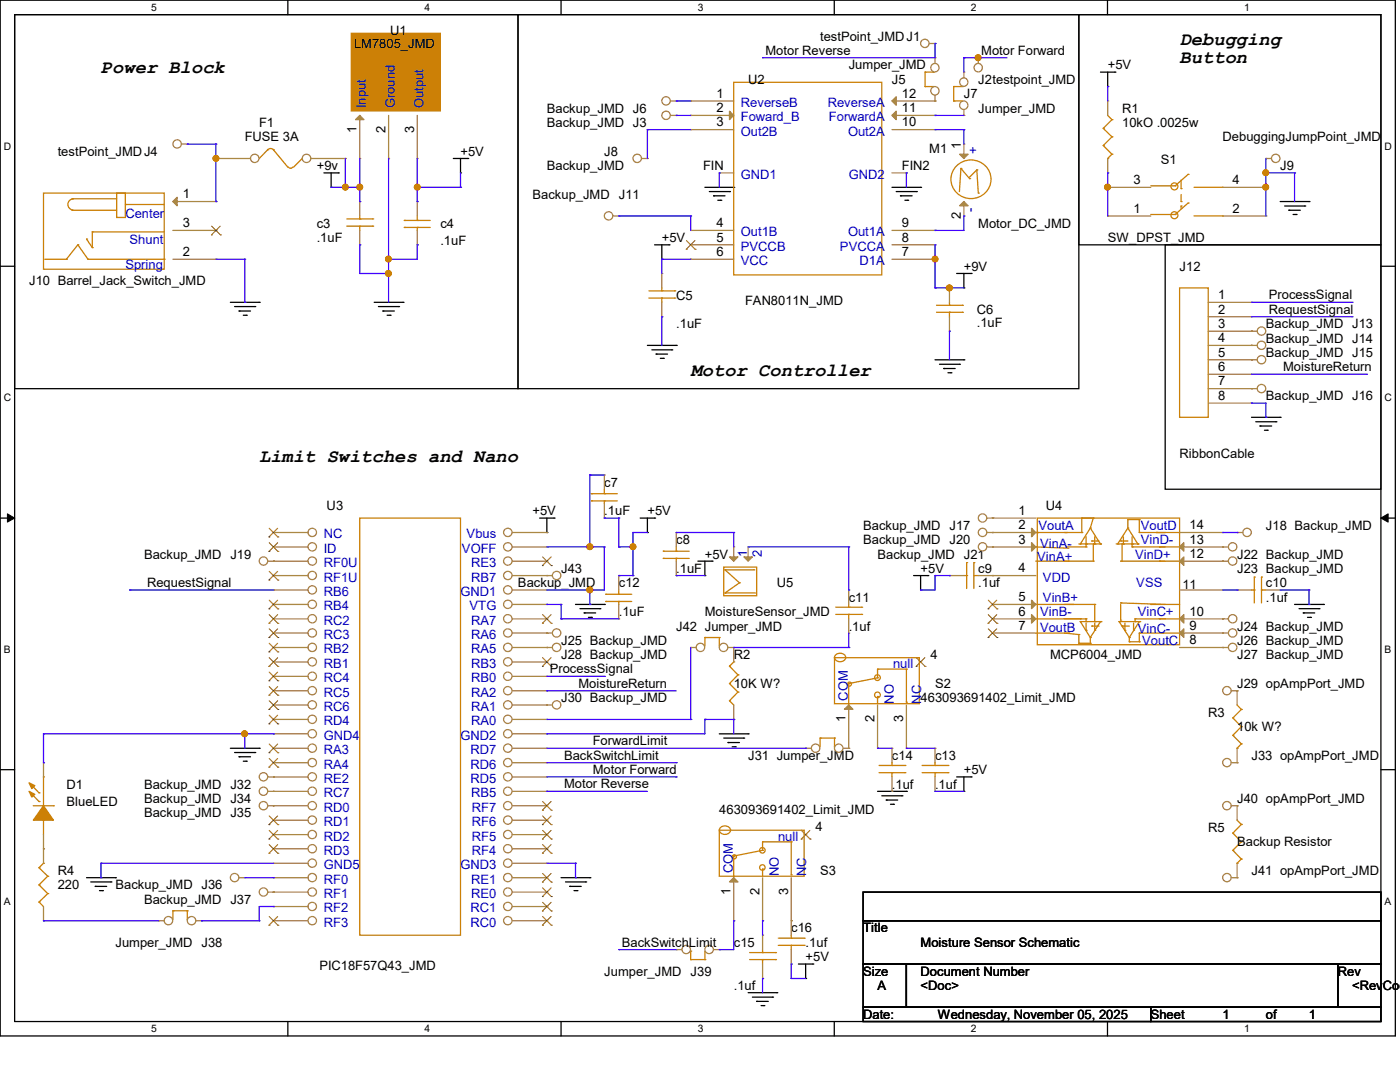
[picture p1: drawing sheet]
<svg xmlns="http://www.w3.org/2000/svg" width="279mm" height="216mm" viewBox="0 0 279 216" stroke-linecap="round" stroke-linejoin="round" font-family="sans-serif">
<defs><g id="words">
<g font-size="3.7">
<text x="235.4" y="8.9">Debugging</text>
<text x="20.2" y="14.6">Power Block</text>
<text x="235.4" y="12.7">Button</text>
<text x="137.8" y="74.9">Motor Controller</text>
<text x="51.7" y="92.2">Limit Switches and Nano</text>
</g>
<g font-size="2.6">
<text x="70.7" y="9.6">LM7805_JMD</text>
<text x="77.8" y="7">U1</text>
<text x="152.8" y="10.9">Motor Reverse</text>
<text x="163.7" y="8.1">testPoint_JMDJ1</text>
<text x="195.8" y="10.9">Motor Forward</text>
<text x="149.3" y="16.7">U2</text>
<text x="169.4" y="13.8">Jumper_JMD</text>
<text x="178" y="16.7">J5</text>
<text x="195.2" y="16.7">J2testpoint_JMD</text>
<text x="221.1" y="13.8">+5V</text>
<text x="109.1" y="22.5">Backup_JMD J6</text>
<text x="143" y="19.5">1</text>
<text x="143" y="22.4">2</text>
<text x="180" y="22.4">11</text>
<text x="180" y="19.5">12</text>
<text x="192.4" y="19.6">J7</text>
<text x="195.2" y="22.5">Jumper_JMD</text>
<text x="223.9" y="22.5">R1</text>
<text x="48.9" y="28.2">FUSE 3A</text>
<text x="51.7" y="25.4">F1</text>
<text x="71.2" y="26.5" transform="rotate(-90 71.2 26.5)">1</text>
<text x="76.9" y="26.5" transform="rotate(-90 76.9 26.5)">2</text>
<text x="82.6" y="26.5" transform="rotate(-90 82.6 26.5)">3</text>
<text x="109.1" y="25.4">Backup_JMD J3</text>
<text x="143" y="25.2">3</text>
<text x="180" y="25.2">10</text>
<text x="191.7" y="29.6" transform="rotate(-90 191.7 29.6)">1</text>
<text x="223.9" y="25.4">10kO .0025w</text>
<text x="244" y="28.2">DebuggingJumpPoint_JMD</text>
<text x="11.5" y="31.1">testPoint_JMDJ4</text>
<text x="63.2" y="34">+9v</text>
<text x="91.9" y="31.1">+5V</text>
<text x="109.1" y="34">Backup_JMD</text>
<text x="120.6" y="31.1">J8</text>
<text x="140.3" y="33.9">FIN</text>
<text x="180" y="33.9">FIN2</text>
<text x="185.5" y="30.5">M1</text>
<text x="231.7" y="32.8">S1</text>
<text x="255.5" y="34">J9</text>
<text x="36.5" y="39.6">1</text>
<text x="106.3" y="39.7">Backup_JMD J11</text>
<text x="226.2" y="36.7">3</text>
<text x="246" y="36.7">4</text>
<text x="36.5" y="45.3">3</text>
<text x="63.2" y="45.4">c3</text>
<text x="87.9" y="45.4">c4</text>
<text x="143" y="45.3">4</text>
<text x="180" y="45.3">9</text>
<text x="191.7" y="43.6" transform="rotate(-90 191.7 43.6)">2</text>
<text x="195.2" y="45.4">Motor_DC_JMD</text>
<text x="226.2" y="42.5">1</text>
<text x="246" y="42.5">2</text>
<text x="36.5" y="51.1">2</text>
<text x="63.2" y="48.3">.1uF</text>
<text x="87.9" y="48.9">.1uF</text>
<text x="132.1" y="48.3">+5V</text>
<text x="143" y="48.2">5</text>
<text x="143" y="51.1">6</text>
<text x="180" y="51.1">7</text>
<text x="180" y="48.2">8</text>
<text x="221.1" y="48.3">SW_DPST_JMD</text>
<text x="5.8" y="56.9">J10 Barrel_Jack_Switch_JMD</text>
<text x="135" y="59.8">C5</text>
<text x="192.4" y="54.1">+9V</text>
<text x="235.4" y="54.1">J12</text>
<text x="243.1" y="59.7">1</text>
<text x="253.2" y="59.7">ProcessSignal</text>
<text x="135" y="65.5">.1uF</text>
<text x="148.7" y="60.9">FAN8011N_JMD</text>
<text x="194.9" y="62.7">C6</text>
<text x="194.9" y="65.2">.1uF</text>
<text x="243.1" y="62.6">2</text>
<text x="243.1" y="65.4">3</text>
<text x="252.6" y="65.5">Backup_JMD J13</text>
<text x="253.2" y="62.6">RequestSignal</text>
<text x="243.1" y="68.3">4</text>
<text x="243.1" y="71.2">5</text>
<text x="252.6" y="71.2">Backup_JMD J15</text>
<text x="252.6" y="68.4">Backup_JMD J14</text>
<text x="243.1" y="74">6</text>
<text x="243.1" y="76.9">7</text>
<text x="256.1" y="74.1">MoistureReturn</text>
<text x="243.1" y="79.8">8</text>
<text x="252.6" y="79.9">Backup_JMD J16</text>
<text x="235.4" y="91.4">RibbonCable</text>
<text x="65.2" y="101.7">U3</text>
<text x="120.6" y="97.1">c7</text>
<text x="208.7" y="101.7">U4</text>
<text x="106.3" y="102.8">+5V</text>
<text x="120.6" y="102.8">.1uF</text>
<text x="129.2" y="102.8">+5V</text>
<text x="172.3" y="105.7">Backup_JMD J17</text>
<text x="203.3" y="102.7">1</text>
<text x="203.3" y="105.6">2</text>
<text x="237.4" y="105.6">14</text>
<text x="252.6" y="105.7">J18 Backup_JMD</text>
<text x="28.7" y="111.5">Backup_JMD J19</text>
<text x="135" y="108.6">c8</text>
<text x="140.7" y="111.5">+5V</text>
<text x="172.3" y="108.6">Backup_JMD J20</text>
<text x="175.1" y="111.5">Backup_JMD J21</text>
<text x="203.3" y="108.5">3</text>
<text x="237.4" y="111.3">12</text>
<text x="237.4" y="108.5">13</text>
<text x="246.9" y="111.5">J22 Backup_JMD</text>
<text x="29.3" y="117.1">RequestSignal</text>
<text x="103.4" y="117.2">Backup_JMD</text>
<text x="112" y="114.3">J43</text>
<text x="123.5" y="117.2">c12</text>
<text x="135" y="114.3">.1uF</text>
<text x="155" y="117.2">U5</text>
<text x="183.7" y="114.3">+5V</text>
<text x="195.2" y="114.3">c9</text>
<text x="195.2" y="117.2">.1uf</text>
<text x="203.3" y="114.2">4</text>
<text x="203.3" y="120">5</text>
<text x="236" y="117.5">11</text>
<text x="246.9" y="114.3">J23 Backup_JMD</text>
<text x="252.6" y="117.2">c10</text>
<text x="123.5" y="122.9">.1uF</text>
<text x="135" y="125.8">J42 Jumper_JMD</text>
<text x="140.7" y="122.9">MoistureSensor_JMD</text>
<text x="169.4" y="120.1">c11</text>
<text x="169.4" y="125.8">.1uf</text>
<text x="203.3" y="122.9">6</text>
<text x="203.3" y="125.7">7</text>
<text x="237.4" y="125.7">9</text>
<text x="237.4" y="122.9">10</text>
<text x="246.9" y="125.8">J24 Backup_JMD</text>
<text x="252.6" y="120.1">.1uf</text>
<text x="112" y="131.5">J28 Backup_JMD</text>
<text x="112" y="128.7">J25 Backup_JMD</text>
<text x="146.4" y="131.5">R2</text>
<text x="185.7" y="131.4">4</text>
<text x="209.6" y="131.5">MCP6004_JMD</text>
<text x="237.4" y="128.6">8</text>
<text x="246.9" y="128.7">J26 Backup_JMD</text>
<text x="246.9" y="131.5">J27 Backup_JMD</text>
<text x="109.7" y="134.4">ProcessSignal</text>
<text x="115.4" y="137.2">MoistureReturn</text>
<text x="146.4" y="137.3">10K W?</text>
<text x="186.6" y="137.3">S2</text>
<text x="246.9" y="137.3">J29 opAmpPort_JMD</text>
<text x="112" y="140.2">J30 Backup_JMD</text>
<text x="183.7" y="140.2">463093691402_Limit_JMD</text>
<text x="241.1" y="143">R3</text>
<text x="118.3" y="148.7">ForwardLimit</text>
<text x="168.7" y="144.1" transform="rotate(-90 168.7 144.1)">1</text>
<text x="174.5" y="144.1" transform="rotate(-90 174.5 144.1)">2</text>
<text x="180.3" y="144.1" transform="rotate(-90 180.3 144.1)">3</text>
<text x="246.9" y="145.9">10k W?</text>
<text x="112.6" y="151.6">BackSwitchLimit</text>
<text x="118.3" y="154.4">Motor Forward</text>
<text x="149.3" y="151.6">J31 Jumper_JMD</text>
<text x="178" y="151.6">c14</text>
<text x="186.6" y="151.6">c13</text>
<text x="192.4" y="154.5">+5V</text>
<text x="249.8" y="151.6">J33 opAmpPort_JMD</text>
<text x="13.3" y="157.4">D1</text>
<text x="13.3" y="160.8">BlueLED</text>
<text x="28.7" y="157.4">Backup_JMD J32</text>
<text x="28.7" y="160.2">Backup_JMD J34</text>
<text x="112.6" y="157.3">Motor Reverse</text>
<text x="178" y="157.4">.1uf</text>
<text x="186.6" y="157.4">.1uf</text>
<text x="246.9" y="160.2">J40 opAmpPort_JMD</text>
<text x="28.7" y="163.1">Backup_JMD J35</text>
<text x="143.6" y="162.5">463093691402_Limit_JMD</text>
<text x="162.8" y="165.9">4</text>
<text x="241.1" y="166">R5</text>
<text x="246.9" y="168.9">Backup Resistor</text>
<text x="11.5" y="174.6">R4</text>
<text x="11.5" y="177.5">220</text>
<text x="23" y="177.5">Backup_JMD J36</text>
<text x="145.8" y="178.6" transform="rotate(-90 145.8 178.6)">1</text>
<text x="151.6" y="178.6" transform="rotate(-90 151.6 178.6)">2</text>
<text x="157.3" y="178.6" transform="rotate(-90 157.3 178.6)">3</text>
<text x="163.7" y="174.6">S3</text>
<text x="249.8" y="174.6">J41 opAmpPort_JMD</text>
<text x="28.7" y="180.3">Backup_JMD J37</text>
<text x="23" y="188.9">Jumper_JMD J38</text>
<text x="124.1" y="188.9">BackSwitchLimit</text>
<text x="146.4" y="188.9">c15</text>
<text x="157.9" y="186.1">c16</text>
<text x="160.8" y="191.8">+5V</text>
<text x="160.8" y="188.9">.1uf</text>
<text x="172.3" y="186.1">Title</text>
<text x="183.7" y="188.9">Moisture Sensor Schematic</text>
<text x="63.8" y="193.5">PIC18F57Q43_JMD</text>
<text x="120.6" y="194.7">Jumper_JMD</text>
<text x="137.8" y="194.7">J39</text>
<text x="146.4" y="197.6">.1uf</text>
<text x="172.3" y="194.7">Size</text>
<text x="175.1" y="197.6">A</text>
<text x="183.7" y="194.7">Document Number</text>
<text x="183.7" y="197.6">&lt;Doc&gt;</text>
<text x="267" y="194.7">Rev</text>
<text x="269.8" y="197.6">&lt;RevCod</text>
<text x="172.3" y="203.3">Date:</text>
<text x="187.2" y="203.3">Wednesday, November 05, 2025</text>
<text x="229.7" y="203.3">Sheet</text>
<text x="244" y="203.3">1</text>
<text x="252.6" y="203.3">of</text>
<text x="261.2" y="203.3">1</text>
</g>
<g font-size="2.6" fill="#00c">
<text x="73" y="21.6" transform="rotate(-90 73 21.6)">Input</text>
<text x="78.8" y="21.6" transform="rotate(-90 78.8 21.6)">Ground</text>
<text x="84.5" y="21.6" transform="rotate(-90 84.5 21.6)">Output</text>
<text x="147.9" y="21.3">ReverseB</text>
<text x="165.2" y="21.3">ReverseA</text>
<text x="147.9" y="24.2">Foward_B</text>
<text x="147.9" y="27.1">Out2B</text>
<text x="165.4" y="24.2">ForwardA</text>
<text x="169.2" y="27.1">Out2A</text>
<text x="147.9" y="35.7">GND1</text>
<text x="169.4" y="35.7">GND2</text>
<text x="195.1" y="30.8" transform="rotate(-90 195.1 30.8)">+</text>
<text x="25" y="43.4">Center</text>
<text x="147.9" y="47.2">Out1B</text>
<text x="169.2" y="47.2">Out1A</text>
<text x="194.5" y="42.2" transform="rotate(-90 194.5 42.2)">-</text>
<text x="25" y="53.8">Spring</text>
<text x="25.9" y="48.6">Shunt</text>
<text x="147.9" y="50">PVCCB</text>
<text x="147.9" y="52.9">VCC</text>
<text x="167.6" y="50">PVCCA</text>
<text x="171.5" y="52.9">D1A</text>
<text x="64.6" y="107.4">NC</text>
<text x="93.1" y="107.4">Vbus</text>
<text x="207.3" y="105.7">VoutA</text>
<text x="227.7" y="105.7">VoutD</text>
<text x="64.6" y="110.3">ID</text>
<text x="64.6" y="113.2">RF0U</text>
<text x="92.2" y="110.3">VOFF</text>
<text x="94" y="113.2">RE3</text>
<text x="149.1" y="111.1" transform="rotate(-90 149.1 111.1)">1</text>
<text x="152" y="111.1" transform="rotate(-90 152 111.1)">2</text>
<text x="207" y="112">VinA+</text>
<text x="207.6" y="109.4">VinA-</text>
<text x="226.5" y="111.5">VinD+</text>
<text x="227.7" y="108.6">VinD-</text>
<text x="64.6" y="116">RF1U</text>
<text x="64.6" y="118.9">RB6</text>
<text x="91.9" y="118.9">GND1</text>
<text x="94" y="116">RB7</text>
<text x="208.2" y="116">VDD</text>
<text x="226.8" y="117.2">VSS</text>
<text x="64.6" y="121.8">RB4</text>
<text x="64.6" y="124.7">RC2</text>
<text x="93.7" y="121.8">VTG</text>
<text x="94" y="124.7">RA7</text>
<text x="207.6" y="122.9">VinB-</text>
<text x="208.2" y="120.1">VinB+</text>
<text x="227.1" y="122.9">VinC+</text>
<text x="64.6" y="127.5">RC3</text>
<text x="64.6" y="130.4">RB2</text>
<text x="94" y="127.5">RA6</text>
<text x="94" y="130.4">RA5</text>
<text x="207.6" y="126.1">VoutB</text>
<text x="227.1" y="126.4">VinC-</text>
<text x="228" y="128.7">VoutC</text>
<text x="64.6" y="133.3">RB1</text>
<text x="64.6" y="136.1">RC4</text>
<text x="94" y="133.3">RB3</text>
<text x="94" y="136.1">RB0</text>
<text x="178.2" y="133.3">null</text>
<text x="64.6" y="139">RC5</text>
<text x="64.6" y="141.9">RC6</text>
<text x="94" y="139">RA2</text>
<text x="94" y="141.9">RA1</text>
<text x="169.2" y="139.8" transform="rotate(-90 169.2 139.8)">COM</text>
<text x="178.4" y="140.4" transform="rotate(-90 178.4 140.4)">NO</text>
<text x="183.9" y="140.4" transform="rotate(-90 183.9 140.4)">NC</text>
<text x="64.6" y="144.7">RD4</text>
<text x="64.6" y="147.6">GND4</text>
<text x="91.9" y="147.6">GND2</text>
<text x="94" y="144.7">RA0</text>
<text x="64.6" y="150.5">RA3</text>
<text x="64.6" y="153.4">RA4</text>
<text x="93.9" y="150.5">RD7</text>
<text x="93.9" y="153.4">RD6</text>
<text x="64.6" y="156.2">RE2</text>
<text x="64.6" y="159.1">RC7</text>
<text x="64.6" y="162">RD0</text>
<text x="93.9" y="156.2">RD5</text>
<text x="94" y="159.1">RB5</text>
<text x="94.2" y="162">RF7</text>
<text x="64.6" y="164.8">RD1</text>
<text x="64.6" y="167.7">RD2</text>
<text x="94.2" y="164.8">RF6</text>
<text x="94.2" y="167.7">RF5</text>
<text x="155.3" y="167.7">null</text>
<text x="64.6" y="170.6">RD3</text>
<text x="64.6" y="173.4">GND5</text>
<text x="91.9" y="173.4">GND3</text>
<text x="94.2" y="170.6">RF4</text>
<text x="64.6" y="176.3">RF0</text>
<text x="64.6" y="179.2">RF1</text>
<text x="94" y="176.3">RE1</text>
<text x="94" y="179.2">RE0</text>
<text x="146.3" y="174.3" transform="rotate(-90 146.3 174.3)">COM</text>
<text x="155.4" y="174.8" transform="rotate(-90 155.4 174.8)">NO</text>
<text x="160.9" y="174.8" transform="rotate(-90 160.9 174.8)">NC</text>
<text x="64.6" y="182.1">RF2</text>
<text x="64.6" y="184.9">RF3</text>
<text x="93.9" y="182.1">RC1</text>
<text x="93.9" y="184.9">RC0</text>
</g>
<g font-size="2.1">
<text x="30.2" y="2.2">5</text>
<text x="84.7" y="2.2">4</text>
<text x="139.2" y="2.2">3</text>
<text x="193.8" y="2.2">2</text>
<text x="248.3" y="2.2">1</text>
<text x=".8" y="29.8">D</text>
<text x="276.3" y="29.8">D</text>
<text x=".8" y="80.1">C</text>
<text x="276.3" y="80.1">C</text>
<text x=".8" y="130.3">B</text>
<text x="276.3" y="130.3">B</text>
<text x=".8" y="180.5">A</text>
<text x="276.3" y="180.5">A</text>
<text x="30.2" y="206">5</text>
<text x="84.7" y="206">4</text>
<text x="139.2" y="206">3</text>
<text x="193.8" y="206">2</text>
<text x="248.3" y="206">1</text>
</g>
</g></defs>
<path d="M0 0h278.5v206.7h-278.5zM2.9 2.9h272.7v200.9h-272.7z" fill="none" stroke="#000" stroke-width=".25"/>
<g fill="#fff">
<path d="M30.2 .3h1.1v2.3h-1.1z"/>
<path d="M30.2 204.1h1.1v2.3h-1.1z"/>
</g>
<path d="M57.4 0v2.9M57.4 203.8v2.9" fill="none" stroke="#000" stroke-width=".25"/>
<g fill="#fff">
<path d="M84.7 .3h1.1v2.3h-1.1z"/>
<path d="M84.7 204.1h1.1v2.3h-1.1z"/>
</g>
<path d="M112 0v2.9M112 203.8v2.9" fill="none" stroke="#000" stroke-width=".25"/>
<g fill="#fff">
<path d="M139.2 .3h1.1v2.3h-1.1z"/>
<path d="M139.2 204.1h1.1v2.3h-1.1z"/>
</g>
<path d="M166.5 0v2.9M166.5 203.8v2.9" fill="none" stroke="#000" stroke-width=".25"/>
<g fill="#fff">
<path d="M193.8 .3h1.1v2.3h-1.1z"/>
<path d="M193.8 204.1h1.1v2.3h-1.1z"/>
</g>
<path d="M221 0v2.9M221 203.8v2.9" fill="none" stroke="#000" stroke-width=".25"/>
<g fill="#fff">
<path d="M248.3 .3h1.1v2.3h-1.1z"/>
<path d="M248.3 204.1h1.1v2.3h-1.1z"/>
<path d="M.8 28h1.4v2.3h-1.4z"/>
<path d="M276.3 28h1.4v2.3h-1.4z"/>
<path d="M.8 78.2h1.4v2.3h-1.4z"/>
<path d="M276.3 78.2h1.4v2.3h-1.4z"/>
</g>
<path d="M0 53.1h2.9M275.6 53.1h2.9" fill="none" stroke="#000" stroke-width=".25"/>
<g fill="#fff">
<path d="M.8 128.5h1.3v2.2h-1.3z"/>
<path d="M276.3 128.5h1.3v2.2h-1.3z"/>
</g>
<path d="M0 103.4h2.9M275.6 103.4h2.9" fill="none" stroke="#000" stroke-width=".25"/>
<path d="M1.5 102.5l1.4 .9-1.4 .8zM275.6 103.4l1.4-.9v1.7z" fill="#000" stroke="#000" stroke-width=".2"/>
<g fill="#fff">
<path d="M.8 178.7h1.3v2.2h-1.3z"/>
<path d="M276.3 178.7h1.3v2.2h-1.3z"/>
</g>
<g fill="none" stroke="#000" stroke-width=".25">
<path d="M2.9 2.9h100.5v74.7h-100.5zM103.4 2.9h111.9v74.7h-111.9zM215.3 2.9h60.3v46h-60.3zM219.6 14.4h2.9M221.1 17.3h.1M221.1 14.4v2.9M222.5 14.4h.1M64.6 34.5h2.9M66.1 37.4h.1M66.1 34.5v2.9M67.5 34.5h.1M90.5 31.6h2.8"/>
<path d="M91.9 34.5h.1M91.9 31.6v2.9M93.3 31.6h.1M140.7 37.4h5.7M141.6 38.2h4M142.4 39.1h.1M142.4 39.1h2.3M143.3 40h.5M143.8 40h.1M145.6 38.2h.1M146.4 37.4h.1M178 37.4h5.7"/>
<path d="M178.9 38.2h4M179.7 39.1h.1M179.7 39.1h2.3M180.6 40h.5M181.1 40h.1M182.9 38.2h.1M183.7 37.4h.1M130.6 48.9h2.9M132.1 51.7h.1M132.1 48.9v2.8M133.5 48.9h.1M190.9 54.6h2.9"/>
<path d="M192.4 57.4h.1M192.4 54.6v2.8M193.8 54.6h.1M232.5 48.9h43.1v48.7h-43.1zM255.5 40.2h5.7M256.4 41.1h4M257.2 42h.1M257.2 42h2.3M258.1 42.8h.6M258.7 42.8h.1M260.4 41.1h.1M261.2 40.2h.1"/>
<path d="M46 60.3h5.7M46.8 61.2h4M47.7 62.1h.1M47.7 62.1h2.3M48.6 62.9h.5M49.1 62.9h.1M50.8 61.2h.1M51.7 60.3h.1M74.7 60.3h5.7M75.5 61.2h4M76.4 62.1h.1M76.4 62.1h2.3"/>
<path d="M77.3 62.9h.6M77.9 62.9h.1M79.5 61.2h.1M80.4 60.3h.1M129.2 68.9h5.8M130.1 69.8h4M130.9 70.7h.1M130.9 70.7h2.3M131.8 71.5h.6M132.4 71.5h.1M134.1 69.8h.1M135 68.9h.1"/>
<path d="M186.6 71.8h5.8M187.5 72.7h4M188.3 73.5h.1M188.3 73.5h2.3M189.2 74.4h.6M189.8 74.4h.1M191.5 72.7h.1M192.4 71.8h.1M249.8 83.3h5.7M250.6 84.2h4M251.5 85h.1M251.5 85h2.3"/>
<path d="M252.3 85.9h.6M252.9 85.9h.1M254.6 84.2h.1M255.5 83.3h.1M107.7 103.4h2.9M109.1 106.3h.1M109.1 103.4v2.9M110.6 103.4h.1M127.8 103.4h2.8M129.2 106.3h.1M129.2 103.4v2.9M130.6 103.4h.1"/>
<path d="M139.3 112h2.8M140.7 114.9h.1M140.7 112v2.9M142.1 112h.1M182.3 114.9h2.9M183.7 117.7h.1M183.7 114.9v2.8M185.2 114.9h.1M114.9 120.6h5.7M115.7 121.5h4M116.6 122.3h.1M116.6 122.3h2.3"/>
<path d="M117.4 123.2h.6M118 123.2h.1M119.7 121.5h.1M120.6 120.6h.1M258.4 120.6h5.7M259.2 121.5h4M260.1 122.3h.1M260.1 122.3h2.3M260.9 123.2h.6M261.5 123.2h.1M263.2 121.5h.1M264.1 120.6h.1"/>
<path d="M0 153.6h2.9M46 149.3h5.7M46.8 150.2h4M47.7 151h.1M47.7 151h2.3M48.6 151.9h.5M49.1 151.9h.1M50.8 150.2h.1M51.7 149.3h.1M143.6 146.4h5.7M144.4 147.3h4M145.3 148.2h.1"/>
<path d="M145.3 148.2h2.3M146.1 149h.6M146.7 149h.1M148.4 147.3h.1M149.3 146.4h.1M175.1 157.9h5.8M176 158.8h4M176.9 159.6h.1M176.9 159.6h2.3M180 158.8h.1M180.9 157.9h.1M190.9 155h2.9"/>
<path d="M192.4 157.9h.1M192.4 155v2.9M193.8 155h.1M275.6 153.6h2.9M17.3 175.1h5.7M18.1 176h4M19 176.9h.1M19 176.9h2.3M19.9 177.7h.5M20.4 177.7h.1M22.1 176h.1M23 175.1h.1"/>
<path d="M112 175.1h5.7M112.9 176h4M113.7 176.9h.1M113.7 176.9h2.3M114.6 177.7h.5M115.1 177.7h.1M116.9 176h.1M117.7 175.1h.1M172.3 178h103.3v5.7h-103.3zM177.7 160.5h.6M178.3 160.5h.1M149.3 198.1h5.7"/>
<path d="M150.2 199h4M151 199.8h.1M151 199.8h2.3M154.2 199h.1M155 198.1h.1M159.3 192.4h2.9M160.8 195.2h.1M160.8 192.4v2.8M162.2 192.4h.1M172.3 183.7h103.3v8.7h-103.3zM172.3 192.4h8.6v8.6h-8.6zM180.9 192.4h86.1v8.6h-86.1z"/>
<path d="M267 192.4h8.6v8.6h-8.6zM151.9 200.7h.5M152.4 200.7h.1M172.3 201h57.4v2.8h-57.4zM229.7 201h45.9v2.8h-45.9z"/>
</g>
<circle cx="196.1" cy="103.4" r=".84" fill="#fff" stroke="#a84" stroke-width=".25"/>
<path d="M197 103.4h1.1M198.1 103.4h.1" fill="none" stroke="#a84" stroke-width=".25"/>
<circle cx="244.9" cy="137.8" r=".84" fill="#fff" stroke="#a84" stroke-width=".25"/>
<path d="M245.7 137.8h1.2M246.9 137.8h.1" fill="none" stroke="#a84" stroke-width=".25"/>
<circle cx="52.6" cy="155" r=".84" fill="#fff" stroke="#a84" stroke-width=".25"/>
<path d="M53.5 155h1.1M54.6 155h.1" fill="none" stroke="#a84" stroke-width=".25"/>
<circle cx="46.8" cy="175.1" r=".84" fill="#fff" stroke="#a84" stroke-width=".25"/>
<path d="M47.7 175.1h1.2M48.9 175.1h.1" fill="none" stroke="#a84" stroke-width=".25"/>
<circle cx="132.9" cy="20.1" r=".84" fill="#fff" stroke="#a84" stroke-width=".25"/>
<path d="M133.8 20.2h1.2M135 20.2h.1" fill="none" stroke="#a84" stroke-width=".25"/>
<circle cx="246" cy="109.1" r=".84" fill="#fff" stroke="#a84" stroke-width=".25"/>
<path d="M244 109.1h.1M244 109.1h1.2" fill="none" stroke="#a84" stroke-width=".25"/>
<circle cx="52.6" cy="178" r=".84" fill="#fff" stroke="#a84" stroke-width=".25"/>
<path d="M132.1 54.6h.1M132.1 54.6v2.8M132.1 63.2h.1M132.1 60.3v2.9M53.5 178h1.1M54.6 178h.1" fill="none" stroke="#a84" stroke-width=".25"/>
<path d="M129.5 59.5h5.2M129.5 58h5.2M132.1 58h.1M132.1 59.5h.1M132.1 57.4v.6M132.1 59.5v.8M134.7 59.5h.1M134.7 58h.1" fill="none" stroke="#cc8006" stroke-width=".25"/>
<circle cx="52.6" cy="160.8" r=".84" fill="#fff" stroke="#a84" stroke-width=".25"/>
<path d="M53.5 160.8h1.1M54.6 160.8h.1M152.2 186.6h.1M152.2 195.2h.1M152.2 186.6v2.9M152.2 192.4v2.8" fill="none" stroke="#a84" stroke-width=".25"/>
<path d="M149.6 191.5h5.2M149.6 190.1h5.2M152.2 190.1h.1M152.2 191.5h.1M152.2 189.5v.6M152.2 191.5v.9M154.8 191.5h.1M154.8 190.1h.1" fill="none" stroke="#cc8006" stroke-width=".25"/>
<circle cx="196.1" cy="106.2" r=".84" fill="#fff" stroke="#a84" stroke-width=".25"/>
<g fill="none" stroke="#a84" stroke-width=".25">
<path d="M137.8 20.2h.1M137.8 23h.1M137.8 25.9h.1M137.8 20.2h8.6M137.8 23h8.6M137.8 25.9h8.6M143.6 34.5h.1M143.6 34.5h2.8M178 20.2h8.6M178 23h8.6M178 25.9h8.6M178 34.5h2.9"/>
<path d="M180.9 34.5h.1M186.6 25.9h.1M186.6 23h.1M186.6 20.2h.1M137.8 46h.1M137.8 48.9h.1M137.8 51.7h.1M137.8 46h8.6M137.8 48.9h8.6M137.8 51.7h8.6M178 46h8.6M178 48.9h8.6"/>
<path d="M178 51.7h8.6M186.6 51.7h.1M186.6 48.9h.1M186.6 46h.1M189.5 57.4h.1M189.5 57.4v2.9M189.5 66.1h.1M189.5 63.2v2.9M197 106.3h1.1M198.1 106.3h.1M157.9 183.7h.1M157.9 192.4h.1"/>
<path d="M157.9 183.7v2.9M157.9 189.5v2.9"/>
</g>
<g fill="none" stroke="#cc8006" stroke-width=".25">
<path d="M146.4 16.4h29.6v38.5h-29.6zM186.9 62.3h5.2M186.9 60.9h5.2M189.5 60.9h.1M189.5 62.3h.1M189.5 60.3v.6M189.5 62.3v.9M192.1 62.3h.1M192.1 60.9h.1M155.3 188.6h5.2M155.3 187.2h5.2M157.9 187.2h.1"/>
<path d="M157.9 188.6h.1M157.9 186.6v.6M157.9 188.6v.9M160.5 188.6h.1M160.5 187.2h.1"/>
</g>
<g fill="#a84" stroke="#a84" stroke-width=".25">
<path d="M145.6 22.2l.8 .8-.8 .9z"/>
<path d="M178 23l.9-.8v1.7z"/>
<path d="M178 20.2l.9-.9v1.7z"/>
</g>
<path d="M136.9 49.7h.1M137 48l1.7 1.7M138.7 48l-1.8 1.7M138.7 49.7h.1" fill="none" stroke="#804000" stroke-width=".2"/>
<circle cx="251.8" cy="71.8" r=".84" fill="#fff" stroke="#a84" stroke-width=".25"/>
<g fill="none" stroke="#a84" stroke-width=".25">
<path d="M241.1 71.8h9.8M241.1 60.3h8.7M241.1 63.2h8.7M241.1 66.1h8.7M241.1 68.9h8.7M241.1 74.7h8.7M241.1 77.6h8.7M249.8 71.8h.1M249.8 60.3h.1M249.8 63.2h.1M249.8 66.1h.1M249.8 68.9h.1"/>
<path d="M249.8 74.7h.1M249.8 77.6h.1M241.1 80.4h8.7M249.8 80.4h.1"/>
</g>
<path d="M235.4 57.4h5.7v25.9h-5.7z" fill="none" stroke="#cc8006" stroke-width=".25"/>
<circle cx="111.1" cy="114.8" r=".84" fill="#fff" stroke="#a84" stroke-width=".25"/>
<g fill="none" stroke="#a84" stroke-width=".25">
<path d="M109.1 114.9h.1M109.1 114.9h1.1M198.1 103.4h.1M198.1 106.3h.1M198.1 109.1h.1M198.1 114.9h.1M198.1 114.9h8.6M198.1 103.4h8.6M198.1 106.3h8.6M198.1 109.1h8.6M235.4 106.3h8.6M235.4 109.1h8.6"/>
<path d="M235.4 117.7h8.6M235.4 112h8.6M244 117.7h.1M244 112h.1M244 109.1h.1M244 106.3h.1M198.1 120.6h.1M198.1 123.5h.1M198.1 126.3h.1M198.1 120.6h8.6M198.1 123.5h8.6M198.1 126.3h8.6"/>
<path d="M235.4 123.5h8.6M235.4 126.3h8.6M235.4 129.2h8.6M244 129.2h.1M244 126.3h.1M244 123.5h.1"/>
</g>
<g fill="none" stroke="#cc8006" stroke-width=".25">
<path d="M71.8 103.4h20.1v83.2h-20.1zM206.7 109.1h.1M206.7 112h11.5M206.7 106.3h9.2M206.7 109.1l6.6 .3M207 103.4h28.4v25.3h-28.4zM207 106.3h.1M212.7 109.1h4M213.3 112h.1M215.3 108.5h4.3M215.6 108.5h.1M215.9 106.3h.1"/>
<path d="M215.9 103.4h.1M215.9 103.4v2.9M215.9 103.4h2.3M216.7 108.5h.1M216.7 109.1h.1M216.7 107.1v2M217.6 105.4h.1M217.6 105.4l-2 3.1M217.6 105.4l2 3.1M217.9 107.9h.1M217.9 107.9h1.4M218.2 112h.1"/>
<path d="M218.2 108.5h.1M218.2 103.4h.1M218.2 108.5v3.5M218.2 103.4l-.6 2M218.5 108.5h.1M218.5 107.1v1.4M219.6 108.5h.1M222.8 108.5h4.3M223.1 108.5h.1M223.6 107.9h.1M223.6 112h.1M223.6 107.9h1.5"/>
<path d="M223.6 112h11.8M223.9 108.5h.1M223.9 108.5v3.5M224.2 108.5h.1M224.2 107.1v1.4M225.1 103.7h.1M225.1 105.4h.1M225.1 105.4l-2 3.1M225.1 105.4l2 3.1M225.1 103.7h2.3M225.1 103.7v1.7M225.9 108.5h.1"/>
<path d="M225.9 109.1h.1M225.9 107.1v2M225.9 109.1h9.5M227.1 108.5h.1M227.4 106.3h.1M227.4 103.7h.1M227.4 103.7v2.6M227.4 106.3h8M230.8 106.3h.1M231.4 112h.1M231.4 109.1h.1M206.7 123.5h10"/>
<path d="M206.7 120.6h11.8M206.7 126.3h6.6M212.4 126.3l2.9 .3M213.3 126.3h.1M214.2 120.6h.1M215.3 126.6h.1M215.3 128.4h.1M215.3 126.6v1.8M215.3 128.4h2.3M215.6 124h.1M215.6 123.5h.1M215.6 124l2 3.2"/>
<path d="M215.6 124h4.3M216.7 125.8h.1M216.7 123.5h.1M216.7 124h.1M216.7 123.5v.5M216.7 124.3v1.5M217.6 128.4h.1M217.6 127.2h.1M217.6 127.2v1.2M217.9 124.9h.1M217.9 124.9h1.4M218.5 125.8h.1"/>
<path d="M218.5 120.6h.1M218.5 124h.1M218.5 120.6v3.4M218.5 124.3v1.5M219.6 124h.1M219.6 124l-2 3.2M223.4 124h.1M223.4 124h4.3M223.4 124l2 3.2M223.6 120.3h.1M223.6 123.7h.1M223.6 120.3l8.9 .3"/>
<path d="M223.6 120.6v3.1M223.9 124.9h.1M223.9 124.9h1.5M224.5 125.8h.1M224.5 124.3v1.5M225.4 128.1h.1M225.4 127.2h.1M225.4 128.1h2M225.4 127.2v.9M226.2 125.8h.1M226.2 124.3v1.5M226.5 123.5h.1"/>
<path d="M226.5 124h.1M226.5 123.5h8.9M226.5 123.5v.5M227.4 124h.1M227.4 126.3h.1M227.4 128.1h.1M227.4 124l-2 3.2M227.4 126.3h8M227.4 126.3v1.8M229.7 120.6h.1M229.7 120.6h5.7M231.4 123.5h.1"/>
<path d="M231.9 126.3h.1"/>
</g>
<g fill="#a84" stroke="#a84" stroke-width=".25">
<path d="M205.9 105.4l.8 .9-.8 .8z"/>
<path d="M205.9 108.3l.8 .8-.8 .9z"/>
<path d="M205.9 119.8l.8 .8-.8 .9z"/>
<path d="M205.9 122.6l.8 .9-.8 .8z"/>
<path d="M236.3 125.5v1.7l-.9-.9z"/>
<path d="M235.4 123.5l.9-.9v1.7z"/>
<path d="M235.4 112l.9-.9v1.7z"/>
<path d="M235.4 109.1l.9-.8v1.7z"/>
</g>
<path d="M197.2 119.8l1.8 1.7M198.9 119.8l-1.7 1.7M197.2 121.5h.1M197.2 124.4h.1M197.2 127.2h.1M197.2 122.6l1.8 1.8M197.2 125.5l1.8 1.7M198.9 122.6l-1.7 1.8M198.9 125.5l-1.7 1.7M199 121.5h.1M199 124.4h.1M199 127.2h.1" fill="none" stroke="#804000" stroke-width=".2"/>
<circle cx="101.4" cy="106.2" r=".84" fill="#fff" stroke="#a84" stroke-width=".25"/>
<path d="M102.2 106.3h6.9M109.1 106.3h.1" fill="none" stroke="#a84" stroke-width=".25"/>
<circle cx="101.4" cy="109.1" r=".84" fill="#fff" stroke="#a84" stroke-width=".25"/>
<path d="M102.2 109.1h6.9M109.1 109.1h.1" fill="none" stroke="#a84" stroke-width=".25"/>
<circle cx="101.4" cy="112" r=".84" fill="#fff" stroke="#a84" stroke-width=".25"/>
<path d="M102.2 112h6.9M109.1 112h.1" fill="none" stroke="#a84" stroke-width=".25"/>
<path d="M108.2 112.9h.1M108.3 111.1l1.7 1.8M110 111.1l-1.8 1.8M110 112.9h.1" fill="none" stroke="#804000" stroke-width=".2"/>
<circle cx="101.4" cy="114.8" r=".84" fill="#fff" stroke="#a84" stroke-width=".25"/>
<path d="M102.2 114.9h6.9M109.1 114.9h.1" fill="none" stroke="#a84" stroke-width=".25"/>
<circle cx="101.4" cy="117.7" r=".84" fill="#fff" stroke="#a84" stroke-width=".25"/>
<path d="M102.2 117.7h6.9M109.1 117.7h.1" fill="none" stroke="#a84" stroke-width=".25"/>
<circle cx="101.4" cy="120.6" r=".84" fill="#fff" stroke="#a84" stroke-width=".25"/>
<path d="M102.2 120.6h6.9M109.1 120.6h.1" fill="none" stroke="#a84" stroke-width=".25"/>
<circle cx="101.4" cy="123.5" r=".84" fill="#fff" stroke="#a84" stroke-width=".25"/>
<path d="M102.2 123.5h6.9M109.1 123.5h.1" fill="none" stroke="#a84" stroke-width=".25"/>
<path d="M108.2 124.4h.1M108.3 122.6l1.7 1.8M110 122.6l-1.8 1.8M110 124.4h.1" fill="none" stroke="#804000" stroke-width=".2"/>
<circle cx="101.4" cy="126.3" r=".84" fill="#fff" stroke="#a84" stroke-width=".25"/>
<path d="M102.2 126.3h6.9M109.1 126.3h.1" fill="none" stroke="#a84" stroke-width=".25"/>
<circle cx="101.4" cy="129.2" r=".84" fill="#fff" stroke="#a84" stroke-width=".25"/>
<path d="M102.2 129.2h6.9M109.1 129.2h.1" fill="none" stroke="#a84" stroke-width=".25"/>
<circle cx="101.4" cy="132.1" r=".84" fill="#fff" stroke="#a84" stroke-width=".25"/>
<path d="M102.2 132.1h6.9M109.1 132.1h.1" fill="none" stroke="#a84" stroke-width=".25"/>
<path d="M108.2 133h.1M108.3 131.2l1.7 1.8M110 131.2l-1.8 1.8M110 133h.1" fill="none" stroke="#804000" stroke-width=".2"/>
<circle cx="101.4" cy="134.9" r=".84" fill="#fff" stroke="#a84" stroke-width=".25"/>
<path d="M102.2 135h6.9M109.1 135h.1" fill="none" stroke="#a84" stroke-width=".25"/>
<circle cx="101.4" cy="146.4" r=".84" fill="#fff" stroke="#a84" stroke-width=".25"/>
<path d="M102.2 146.4h6.9M109.1 146.4h.1" fill="none" stroke="#a84" stroke-width=".25"/>
<circle cx="101.4" cy="149.3" r=".84" fill="#fff" stroke="#a84" stroke-width=".25"/>
<path d="M102.2 149.3h6.9M109.1 149.3h.1" fill="none" stroke="#a84" stroke-width=".25"/>
<circle cx="101.4" cy="152.2" r=".84" fill="#fff" stroke="#a84" stroke-width=".25"/>
<path d="M102.2 152.2h6.9M109.1 152.2h.1" fill="none" stroke="#a84" stroke-width=".25"/>
<circle cx="101.4" cy="155" r=".84" fill="#fff" stroke="#a84" stroke-width=".25"/>
<path d="M102.2 155h6.9M109.1 155h.1" fill="none" stroke="#a84" stroke-width=".25"/>
<circle cx="101.4" cy="157.9" r=".84" fill="#fff" stroke="#a84" stroke-width=".25"/>
<path d="M102.2 157.9h6.9M109.1 157.9h.1" fill="none" stroke="#a84" stroke-width=".25"/>
<circle cx="101.4" cy="160.8" r=".84" fill="#fff" stroke="#a84" stroke-width=".25"/>
<path d="M102.2 160.8h6.9M109.1 160.8h.1" fill="none" stroke="#a84" stroke-width=".25"/>
<path d="M108.3 159.9l1.7 1.8M110 159.9l-1.8 1.8M108.2 161.7h.1M110 161.7h.1" fill="none" stroke="#804000" stroke-width=".2"/>
<circle cx="101.4" cy="163.6" r=".84" fill="#fff" stroke="#a84" stroke-width=".25"/>
<path d="M102.2 163.7h6.9M109.1 163.7h.1" fill="none" stroke="#a84" stroke-width=".25"/>
<path d="M108.2 164.5h.1M108.3 162.8l1.7 1.7M110 162.8l-1.8 1.7M110 164.5h.1" fill="none" stroke="#804000" stroke-width=".2"/>
<circle cx="101.4" cy="166.5" r=".84" fill="#fff" stroke="#a84" stroke-width=".25"/>
<path d="M102.2 166.5h6.9M109.1 166.5h.1" fill="none" stroke="#a84" stroke-width=".25"/>
<path d="M108.2 167.4h.1M108.3 165.7l1.7 1.7M110 165.7l-1.8 1.7M110 167.4h.1" fill="none" stroke="#804000" stroke-width=".2"/>
<circle cx="101.4" cy="169.4" r=".84" fill="#fff" stroke="#a84" stroke-width=".25"/>
<path d="M102.2 169.4h6.9M109.1 169.4h.1" fill="none" stroke="#a84" stroke-width=".25"/>
<path d="M108.2 170.3h.1M108.3 168.5l1.7 1.8M110 168.5l-1.8 1.8M110 170.3h.1" fill="none" stroke="#804000" stroke-width=".2"/>
<circle cx="101.4" cy="172.2" r=".84" fill="#fff" stroke="#a84" stroke-width=".25"/>
<path d="M102.2 172.3h6.9M109.1 172.3h.1" fill="none" stroke="#a84" stroke-width=".25"/>
<circle cx="101.4" cy="175.1" r=".84" fill="#fff" stroke="#a84" stroke-width=".25"/>
<path d="M102.2 175.1h6.9M109.1 175.1h.1" fill="none" stroke="#a84" stroke-width=".25"/>
<path d="M108.2 176h.1M108.3 174.3l1.7 1.7M110 174.3l-1.8 1.7M110 176h.1" fill="none" stroke="#804000" stroke-width=".2"/>
<circle cx="101.4" cy="178" r=".84" fill="#fff" stroke="#a84" stroke-width=".25"/>
<path d="M102.2 178h6.9M109.1 178h.1" fill="none" stroke="#a84" stroke-width=".25"/>
<path d="M108.2 178.9h.1M108.3 177.2l1.7 1.7M110 177.2l-1.8 1.7M110 178.9h.1" fill="none" stroke="#804000" stroke-width=".2"/>
<circle cx="101.4" cy="180.9" r=".84" fill="#fff" stroke="#a84" stroke-width=".25"/>
<path d="M102.2 180.9h6.9M109.1 180.9h.1" fill="none" stroke="#a84" stroke-width=".25"/>
<path d="M108.2 181.8h.1M108.3 180l1.7 1.8M110 180l-1.8 1.8M110 181.8h.1" fill="none" stroke="#804000" stroke-width=".2"/>
<circle cx="101.4" cy="183.7" r=".84" fill="#fff" stroke="#a84" stroke-width=".25"/>
<path d="M102.2 183.7h6.9M109.1 183.7h.1" fill="none" stroke="#a84" stroke-width=".25"/>
<path d="M108.2 184.6h.1M108.3 182.9l1.7 1.7M110 182.9l-1.8 1.7M110 184.6h.1" fill="none" stroke="#804000" stroke-width=".2"/>
<circle cx="62.3" cy="106.2" r=".84" fill="#fff" stroke="#a84" stroke-width=".25"/>
<path d="M54.6 106.3h.1M54.6 106.3h6.9" fill="none" stroke="#a84" stroke-width=".25"/>
<path d="M53.7 107.1h.1M53.7 105.4l1.8 1.7M55.4 105.4l-1.7 1.7M55.5 107.1h.1" fill="none" stroke="#804000" stroke-width=".2"/>
<circle cx="62.3" cy="109.1" r=".84" fill="#fff" stroke="#a84" stroke-width=".25"/>
<path d="M54.6 109.1h.1M54.6 109.1h6.9" fill="none" stroke="#a84" stroke-width=".25"/>
<path d="M53.7 110h.1M53.7 108.3l1.8 1.7M55.4 108.3l-1.7 1.7M55.5 110h.1" fill="none" stroke="#804000" stroke-width=".2"/>
<circle cx="62.3" cy="112" r=".84" fill="#fff" stroke="#a84" stroke-width=".25"/>
<path d="M54.6 112h.1M54.6 112h6.9" fill="none" stroke="#a84" stroke-width=".25"/>
<circle cx="62.3" cy="114.8" r=".84" fill="#fff" stroke="#a84" stroke-width=".25"/>
<path d="M54.6 114.9h.1M54.6 114.9h6.9" fill="none" stroke="#a84" stroke-width=".25"/>
<path d="M53.7 115.7h.1M53.7 114l1.8 1.7M55.4 114l-1.7 1.7M55.5 115.7h.1" fill="none" stroke="#804000" stroke-width=".2"/>
<circle cx="62.3" cy="117.7" r=".84" fill="#fff" stroke="#a84" stroke-width=".25"/>
<path d="M54.6 117.7h.1M54.6 117.7h6.9" fill="none" stroke="#a84" stroke-width=".25"/>
<circle cx="62.3" cy="120.6" r=".84" fill="#fff" stroke="#a84" stroke-width=".25"/>
<path d="M54.6 120.6h.1M54.6 120.6h6.9" fill="none" stroke="#a84" stroke-width=".25"/>
<path d="M53.7 119.8l1.8 1.7M55.4 119.8l-1.7 1.7M53.7 121.5h.1M55.5 121.5h.1" fill="none" stroke="#804000" stroke-width=".2"/>
<circle cx="62.3" cy="123.5" r=".84" fill="#fff" stroke="#a84" stroke-width=".25"/>
<path d="M54.6 123.5h.1M54.6 123.5h6.9" fill="none" stroke="#a84" stroke-width=".25"/>
<path d="M53.7 124.4h.1M53.7 122.6l1.8 1.8M55.4 122.6l-1.7 1.8M55.5 124.4h.1" fill="none" stroke="#804000" stroke-width=".2"/>
<circle cx="62.3" cy="126.3" r=".84" fill="#fff" stroke="#a84" stroke-width=".25"/>
<path d="M54.6 126.3h.1M54.6 126.3h6.9" fill="none" stroke="#a84" stroke-width=".25"/>
<path d="M53.7 127.2h.1M53.7 125.5l1.8 1.7M55.4 125.5l-1.7 1.7M55.5 127.2h.1" fill="none" stroke="#804000" stroke-width=".2"/>
<circle cx="62.3" cy="129.2" r=".84" fill="#fff" stroke="#a84" stroke-width=".25"/>
<path d="M54.6 129.2h.1M54.6 129.2h6.9" fill="none" stroke="#a84" stroke-width=".25"/>
<path d="M53.7 130.1h.1M53.7 128.4l1.8 1.7M55.4 128.4l-1.7 1.7M55.5 130.1h.1" fill="none" stroke="#804000" stroke-width=".2"/>
<circle cx="62.3" cy="132.1" r=".84" fill="#fff" stroke="#a84" stroke-width=".25"/>
<path d="M54.6 132.1h.1M54.6 132.1h6.9" fill="none" stroke="#a84" stroke-width=".25"/>
<path d="M53.7 133h.1M53.7 131.2l1.8 1.8M55.4 131.2l-1.7 1.8M55.5 133h.1" fill="none" stroke="#804000" stroke-width=".2"/>
<circle cx="62.3" cy="134.9" r=".84" fill="#fff" stroke="#a84" stroke-width=".25"/>
<path d="M54.6 135h.1M54.6 135h6.9" fill="none" stroke="#a84" stroke-width=".25"/>
<path d="M53.7 135.8h.1M53.7 134.1l1.8 1.7M55.4 134.1l-1.7 1.7M55.5 135.8h.1" fill="none" stroke="#804000" stroke-width=".2"/>
<circle cx="62.3" cy="137.8" r=".84" fill="#fff" stroke="#a84" stroke-width=".25"/>
<path d="M54.6 137.8h.1M54.6 137.8h6.9" fill="none" stroke="#a84" stroke-width=".25"/>
<path d="M53.7 138.7h.1M53.7 137l1.8 1.7M55.4 137l-1.7 1.7M55.5 138.7h.1" fill="none" stroke="#804000" stroke-width=".2"/>
<circle cx="62.3" cy="140.7" r=".84" fill="#fff" stroke="#a84" stroke-width=".25"/>
<path d="M54.6 140.7h.1M54.6 140.7h6.9" fill="none" stroke="#a84" stroke-width=".25"/>
<path d="M53.7 139.8l1.8 1.8M55.4 139.8l-1.7 1.8M53.7 141.6h.1M55.5 141.6h.1" fill="none" stroke="#804000" stroke-width=".2"/>
<circle cx="62.3" cy="143.5" r=".84" fill="#fff" stroke="#a84" stroke-width=".25"/>
<path d="M54.6 143.6h.1M54.6 143.6h6.9" fill="none" stroke="#a84" stroke-width=".25"/>
<path d="M53.7 144.4h.1M53.7 142.7l1.8 1.7M55.4 142.7l-1.7 1.7M55.5 144.4h.1" fill="none" stroke="#804000" stroke-width=".2"/>
<circle cx="62.3" cy="146.4" r=".84" fill="#fff" stroke="#a84" stroke-width=".25"/>
<path d="M54.6 146.4h.1M54.6 146.4h6.9" fill="none" stroke="#a84" stroke-width=".25"/>
<circle cx="62.3" cy="149.3" r=".84" fill="#fff" stroke="#a84" stroke-width=".25"/>
<path d="M54.6 149.3h.1M54.6 149.3h6.9" fill="none" stroke="#a84" stroke-width=".25"/>
<path d="M53.7 150.2h.1M53.7 148.5l1.8 1.7M55.4 148.5l-1.7 1.7M55.5 150.2h.1" fill="none" stroke="#804000" stroke-width=".2"/>
<circle cx="62.3" cy="152.2" r=".84" fill="#fff" stroke="#a84" stroke-width=".25"/>
<path d="M54.6 152.2h.1M54.6 152.2h6.9" fill="none" stroke="#a84" stroke-width=".25"/>
<path d="M53.7 153.1h.1M53.7 151.3l1.8 1.8M55.4 151.3l-1.7 1.8M55.5 153.1h.1" fill="none" stroke="#804000" stroke-width=".2"/>
<circle cx="62.3" cy="155" r=".84" fill="#fff" stroke="#a84" stroke-width=".25"/>
<path d="M54.6 155h.1M54.6 155h6.9" fill="none" stroke="#a84" stroke-width=".25"/>
<circle cx="62.3" cy="157.9" r=".84" fill="#fff" stroke="#a84" stroke-width=".25"/>
<path d="M54.6 157.9h.1M54.6 157.9h6.9" fill="none" stroke="#a84" stroke-width=".25"/>
<circle cx="62.3" cy="160.8" r=".84" fill="#fff" stroke="#a84" stroke-width=".25"/>
<path d="M54.6 160.8h.1M54.6 160.8h6.9" fill="none" stroke="#a84" stroke-width=".25"/>
<circle cx="62.3" cy="163.6" r=".84" fill="#fff" stroke="#a84" stroke-width=".25"/>
<path d="M54.6 163.7h.1M54.6 163.7h6.9" fill="none" stroke="#a84" stroke-width=".25"/>
<path d="M53.7 164.5h.1M53.7 162.8l1.8 1.7M55.4 162.8l-1.7 1.7M55.5 164.5h.1" fill="none" stroke="#804000" stroke-width=".2"/>
<circle cx="62.3" cy="166.5" r=".84" fill="#fff" stroke="#a84" stroke-width=".25"/>
<path d="M54.6 166.5h.1M54.6 166.5h6.9" fill="none" stroke="#a84" stroke-width=".25"/>
<path d="M53.7 167.4h.1M53.7 165.7l1.8 1.7M55.4 165.7l-1.7 1.7M55.5 167.4h.1" fill="none" stroke="#804000" stroke-width=".2"/>
<circle cx="62.3" cy="169.4" r=".84" fill="#fff" stroke="#a84" stroke-width=".25"/>
<path d="M54.6 169.4h.1M54.6 169.4h6.9" fill="none" stroke="#a84" stroke-width=".25"/>
<path d="M53.7 170.3h.1M53.7 168.5l1.8 1.8M55.4 168.5l-1.7 1.8M55.5 170.3h.1" fill="none" stroke="#804000" stroke-width=".2"/>
<circle cx="62.3" cy="172.2" r=".84" fill="#fff" stroke="#a84" stroke-width=".25"/>
<path d="M54.6 172.3h.1M54.6 172.3h6.9" fill="none" stroke="#a84" stroke-width=".25"/>
<circle cx="62.3" cy="175.1" r=".84" fill="#fff" stroke="#a84" stroke-width=".25"/>
<path d="M54.6 175.1h.1M54.6 175.1h6.9" fill="none" stroke="#a84" stroke-width=".25"/>
<circle cx="62.3" cy="178" r=".84" fill="#fff" stroke="#a84" stroke-width=".25"/>
<path d="M54.6 178h.1M54.6 178h6.9" fill="none" stroke="#a84" stroke-width=".25"/>
<circle cx="62.3" cy="180.9" r=".84" fill="#fff" stroke="#a84" stroke-width=".25"/>
<path d="M54.6 180.9h.1M54.6 180.9h6.9" fill="none" stroke="#a84" stroke-width=".25"/>
<circle cx="62.3" cy="183.7" r=".84" fill="#fff" stroke="#a84" stroke-width=".25"/>
<path d="M54.6 183.7h.1M54.6 183.7h6.9" fill="none" stroke="#a84" stroke-width=".25"/>
<path d="M53.7 184.6h.1M53.7 182.9l1.8 1.7M55.4 182.9l-1.7 1.7M55.5 184.6h.1" fill="none" stroke="#804000" stroke-width=".2"/>
<circle cx="101.4" cy="137.8" r=".84" fill="#fff" stroke="#a84" stroke-width=".25"/>
<path d="M102.2 137.8h6.9M109.1 137.8h.1" fill="none" stroke="#a84" stroke-width=".25"/>
<circle cx="101.4" cy="140.7" r=".84" fill="#fff" stroke="#a84" stroke-width=".25"/>
<path d="M102.2 140.7h6.9M109.1 140.7h.1" fill="none" stroke="#a84" stroke-width=".25"/>
<circle cx="101.4" cy="143.5" r=".84" fill="#fff" stroke="#a84" stroke-width=".25"/>
<path d="M71.8 31.6h.1M71.8 23v8.6M77.6 31.6h.1M77.6 23v8.6M83.3 31.6h.1M83.3 23v8.6M169.4 117.7h.1M169.4 117.7v2.9M169.4 126.3h.1M169.4 123.5v2.8M102.2 143.6h6.9M109.1 143.6h.1" fill="none" stroke="#a84" stroke-width=".25"/>
<path d="M166.8 122.6h5.2M166.8 121.2h5.2M169.4 121.2h.1M169.4 122.6h.1M169.4 120.6v.6M169.4 122.6v.9M172 122.6h.1M172 121.2h.1" fill="none" stroke="#cc8006" stroke-width=".25"/>
<path d="M70.1 6.6h17.8v15.5h-17.8z" fill-rule="evenodd" fill="#cc8006" stroke="#cc8006" stroke-width=".25"/>
<path d="M71.8 23l.8 .9h-1.6z" fill="#a84" stroke="#a84" stroke-width=".25"/>
<circle cx="244.9" cy="160.8" r=".84" fill="#fff" stroke="#a84" stroke-width=".25"/>
<path d="M245.7 160.8h1.2M246.9 160.8h.1" fill="none" stroke="#a84" stroke-width=".25"/>
<path d="M190.3 17.3h.1M190.3 17.3v2.9M190.3 17.3h1.8M192.1 17.3h.1M190.3 20.2h.1M190.3 20.2h1.8" fill="none" stroke="#cc8006" stroke-width=".25"/>
<circle cx="192.3" cy="16.4" r=".83" fill="#fff" stroke="#a84" stroke-width=".25"/>
<path d="M192.4 14.4h.1M192.4 14.4v1.1" fill="none" stroke="#a84" stroke-width=".25"/>
<circle cx="192.3" cy="21" r=".83" fill="#fff" stroke="#a84" stroke-width=".25"/>
<path d="M192.4 23h.1M192.4 21.9v1.1" fill="none" stroke="#a84" stroke-width=".25"/>
<circle cx="196.1" cy="109.1" r=".84" fill="#fff" stroke="#a84" stroke-width=".25"/>
<path d="M197 109.1h1.1M198.1 109.1h.1M146.4 175.1v8.6M152.2 175.1v8.6M157.9 175.1v8.6M160.8 166.5h.1M146.4 183.7h.1M152.2 183.7h.1M157.9 183.7h.1" fill="none" stroke="#a84" stroke-width=".25"/>
<g fill="none" stroke="#cc8006" stroke-width=".25">
<path d="M143.6 165.7h16.9v9.1h-16.9zM143.9 165.1a1.19 1.19 0 0 1 1.9 .6 1.17 1.17 0 0 1-1.1 .8 1.17 1.17 0 0 1-1.1-.8zM146.4 170.8h.1M146.4 170.8v4.3M152.2 169.7h.1M152.2 168h.1M152.2 173.4h.1M152.2 169.7l-5.8 1.1M152.2 168v1.7M152.2 173.4v1.4M152.2 168h5.7M157.9 168h.1"/>
<path d="M157.9 174.5h.1M157.9 168v6.5"/>
<circle cx="146.6" cy="171" r=".41"/>
<circle cx="152.1" cy="173.1" r=".55"/>
<circle cx="152.1" cy="169.7" r=".55"/>
</g>
<path d="M145.6 176l.8-.9 .9 .9z" fill="#a84" stroke="#a84" stroke-width=".25"/>
<path d="M159.9 167.4h.1M159.9 165.7l1.8 1.7M161.6 165.7l-1.7 1.7M161.7 167.4h.1" fill="none" stroke="#804000" stroke-width=".2"/>
<circle cx="244.9" cy="152.2" r=".84" fill="#fff" stroke="#a84" stroke-width=".25"/>
<path d="M245.7 152.2h1.2M246.9 152.2h.1" fill="none" stroke="#a84" stroke-width=".25"/>
<circle cx="184.6" cy="8.7" r=".84" fill="#fff" stroke="#a84" stroke-width=".25"/>
<g fill="none" stroke="#a84" stroke-width=".25">
<path d="M185.5 8.7h1.1M186.6 8.7h.1M123.5 114.9h.1M123.5 114.9v2.8M123.5 123.5h.1M123.5 120.6v2.9M183.7 132.1h.1M8.7 152.2h.1M8.7 152.2v2.8M169.4 149.3h.1M169.4 140.7v8.6M175.1 149.3h.1"/>
<path d="M175.1 140.7v8.6M178 149.3h.1M178 157.9h.1M178 149.3v2.9M178 155v2.9M180.9 149.3h.1M180.9 140.7v8.6M8.7 169.4h.1M8.7 166.5v2.9"/>
</g>
<g fill="none" stroke="#cc8006" stroke-width=".25">
<path d="M184.6 17.3h.1M184.6 14.4h.1M184.6 17.3h1.7M184.6 14.4v2.9M184.6 14.4h1.7M186.3 14.4h.1M120.9 118.6h.1M120.9 118.6h5.2M123.5 118.6h.1M123.5 117.7v.9M120.9 120h.1M120.9 120h5.2"/>
<path d="M123.5 120h.1M123.5 120v.6M166.5 131.2h17v9.2h-17zM166.9 130.6a1.19 1.19 0 0 1 1.9 .6 1.17 1.17 0 0 1-1.1 .8 1.17 1.17 0 0 1-1.2-.8zM169.4 136.4h.1M169.4 136.4v4.3M175.1 135.3h.1M175.1 133.5h.1M175.1 139h.1M175.1 135.3l-5.7 1.1M175.1 133.5v1.8M175.1 139v1.4"/>
<path d="M175.1 133.5h5.8M180.9 133.5h.1M180.9 133.5v6.6M6.1 158.2l1.7 1.7M6.1 156.5l1.7 1.7M7.8 159.9h.1M7.8 158.2h.1M8.7 155h.1M8.7 155v5.8M175.4 154.2h5.2M175.4 152.7h5.2M178 152.7h.1"/>
<path d="M178 154.2h.1M178 152.2v.5M178 154.2v.8M180.6 154.2h.1M180.6 152.7h.1M180.9 140.1h.1M6.6 160.8h4.1M8.7 163.7h.1M8.7 163.7v2.8M10.7 160.8h.1"/>
<circle cx="169.5" cy="136.5" r=".4"/>
<circle cx="175.1" cy="135.2" r=".57"/>
<circle cx="175.1" cy="138.7" r=".57"/>
</g>
<path d="M169.4 140.7l.8 .8h-1.7z" fill="#a84" stroke="#a84" stroke-width=".25"/>
<path d="M182.8 133h.1M182.9 131.2l1.7 1.8M184.6 131.2l-1.8 1.8M184.6 133h.1" fill="none" stroke="#804000" stroke-width=".2"/>
<g fill="#cc8006" stroke="#cc8006" stroke-width=".25">
<path d="M8.7 160.8l2 2.9h-4.1z" fill-rule="evenodd"/>
<path d="M5.8 156.2l1.1 .6-.6 .6z" fill-rule="evenodd"/>
<path d="M5.8 157.9l1.1 .6-.6 .5z" fill-rule="evenodd"/>
</g>
<circle cx="186.6" cy="13.5" r=".83" fill="#fff" stroke="#a84" stroke-width=".25"/>
<path d="M186.6 11.5h.1M186.6 11.5v1.2" fill="none" stroke="#a84" stroke-width=".25"/>
<circle cx="186.6" cy="18.1" r=".83" fill="#fff" stroke="#a84" stroke-width=".25"/>
<path d="M186.6 19v1.2M186.6 20.2h.1" fill="none" stroke="#a84" stroke-width=".25"/>
<circle cx="35.4" cy="28.7" r=".84" fill="#fff" stroke="#a84" stroke-width=".25"/>
<path d="M36.2 28.7h1.2M37.4 28.7h.1" fill="none" stroke="#a84" stroke-width=".25"/>
<path d="M163.7 147.3h.1M163.7 147.3v1.7M163.7 147.3h2.8M166.5 147.3h.1M166.5 149h.1M166.5 147.3v1.7" fill="none" stroke="#cc8006" stroke-width=".25"/>
<circle cx="167.4" cy="149.3" r=".84" fill="#fff" stroke="#a84" stroke-width=".25"/>
<path d="M168.3 149.3h1.1M169.4 149.3h.1" fill="none" stroke="#a84" stroke-width=".25"/>
<circle cx="162.8" cy="149.3" r=".84" fill="#fff" stroke="#a84" stroke-width=".25"/>
<path d="M34.5 40.2h8.6M34.5 51.7h8.6M34.5 46h8.6M43.1 40.2h.1M43.1 51.7h.1M43.1 46h.1M146.4 109.1h.1M146.4 109.1v2.9M149.3 109.1h.1M149.3 109.1v2.9M160.8 149.3h.1M160.8 149.3h1.1" fill="none" stroke="#a84" stroke-width=".25"/>
<g fill="none" stroke="#cc8006" stroke-width=".25">
<path d="M8.7 38.5h24.1v15.2h-24.1zM14.4 39.7h.1M14.4 39.7h8.9M14.7 39.7a1.12 1.12 0 0 0-1.1 .9 1.12 1.12 0 0 0 .8 1.3M23.3 38.5h1.7v4.9h-1.7zM8.9 51.7h4.4M13.3 51.7h.1M14.4 42h.1M14.4 42h8.9M15.5 48.9h.1M15.5 48.9l-2.2 2.8M15.5 48.9l2.1 2.8"/>
<path d="M17.3 47.7h.1M17.3 47.7l1.1 1.7M17.6 51.7h.1M17.6 51.7h15.2M18.4 46.3h.1M18.4 49.4h.1M18.4 46.3h14.4M18.4 46.3v3.1M25 40.8h.1M25 40.8h7.8M32.8 51.7h.1M144.4 113.2h6.6v5.7h-6.6z"/>
<path d="M144.7 118.3h.1M144.7 113.7h.1M144.7 118.3h6M144.7 113.7l2.9 2.6M144.7 113.7h5.8M147.6 116.3h.1M147.6 116.3l-2.9 2M150.5 113.7h.1"/>
</g>
<g fill="#a84" stroke="#a84" stroke-width=".25">
<path d="M145.6 111.1h1.7l-.9 .9z"/>
<path d="M148.5 111.1h1.7l-.9 .9z"/>
<path d="M34.5 40.2l.8-.8v1.7z"/>
</g>
<path d="M42.2 46.9h.1M42.2 45.1l1.8 1.8M43.9 45.1l-1.7 1.8M44 46.9h.1" fill="none" stroke="#804000" stroke-width=".2"/>
<circle cx="111.1" cy="140.7" r=".84" fill="#fff" stroke="#a84" stroke-width=".25"/>
<path d="M221.1 20.2h.1M221.1 34.5h.1M221.1 20.2v2.8M221.1 31.6v2.9M109.1 140.7h.1M109.1 140.7h1.1" fill="none" stroke="#a84" stroke-width=".25"/>
<path d="M220.2 25.6h.1M220.2 29h.1M220.2 25.6l1.7 1.7M220.2 29l1.7 1.8M221.1 31.6h.1M221.1 23l.8 .9M221.9 23.9h.1M221.9 27.3h.1M221.9 30.8h.1M221.9 23.9l-1.7 1.7M221.9 27.3l-1.7 1.7M221.9 30.8l-.8 .8" fill="none" stroke="#cc8006" stroke-width=".25"/>
<circle cx="244.9" cy="175.1" r=".84" fill="#fff" stroke="#a84" stroke-width=".25"/>
<path d="M245.7 175.1h1.2M246.9 175.1h.1" fill="none" stroke="#a84" stroke-width=".25"/>
<circle cx="195.2" cy="13.5" r=".83" fill="#fff" stroke="#a84" stroke-width=".25"/>
<path d="M195.2 11.5h.1M195.2 11.5v1.2M246.9 160.8h.1M246.9 175.1h.1M246.9 160.8v2.9M246.9 172.3v2.8" fill="none" stroke="#a84" stroke-width=".25"/>
<path d="M246 166.2h.1M246 169.7h.1M246 166.2l1.7 1.8M246 169.7l1.7 1.7M246.9 172.3h.1M246.9 163.7l.8 .8M247.7 164.5h.1M247.7 168h.1M247.7 171.4h.1M247.7 164.5l-1.7 1.7M247.7 168l-1.7 1.7M247.7 171.4l-.8 .9" fill="none" stroke="#cc8006" stroke-width=".25"/>
<circle cx="52.6" cy="112" r=".84" fill="#fff" stroke="#a84" stroke-width=".25"/>
<path d="M53.5 112h1.1M54.6 112h.1" fill="none" stroke="#a84" stroke-width=".25"/>
<path d="M34.5 181.7h.1M34.5 181.7v1.8M34.5 181.7h2.9M37.4 181.7h.1M37.4 183.5h.1M37.4 181.7v1.8" fill="none" stroke="#cc8006" stroke-width=".25"/>
<circle cx="38.2" cy="183.7" r=".84" fill="#fff" stroke="#a84" stroke-width=".25"/>
<path d="M39.1 183.7h1.1M40.2 183.7h.1" fill="none" stroke="#a84" stroke-width=".25"/>
<circle cx="33.6" cy="183.7" r=".84" fill="#fff" stroke="#a84" stroke-width=".25"/>
<path d="M186.6 149.3h.1M186.6 157.9h.1M186.6 149.3v2.9M186.6 155v2.9M8.7 169.4h.1M8.7 169.4v2.9M8.7 183.7h.1M8.7 180.9v2.8M31.6 183.7h.1M31.6 183.7h1.2" fill="none" stroke="#a84" stroke-width=".25"/>
<g fill="none" stroke="#cc8006" stroke-width=".25">
<path d="M184 154.2h5.2M184 152.7h5.2M186.6 152.7h.1M186.6 154.2h.1M186.6 152.2v.5M186.6 154.2v.8M189.2 154.2h.1M189.2 152.7h.1M7.8 176.6h.1M7.8 173.1h.1M7.8 176.6l1.7 1.7M7.8 173.1l1.7 1.7"/>
<path d="M8.7 172.3h.1M8.7 172.3l-.9 .8M9.5 178.3h.1M9.5 174.8h.1M9.5 178.3l-1.7 1.7M9.5 174.8l-1.7 1.8M7.8 180h.1M7.8 180l.9 .9"/>
</g>
<circle cx="251.8" cy="66.1" r=".84" fill="#fff" stroke="#a84" stroke-width=".25"/>
<path d="M249.8 66.1h.1M249.8 66.1h1.1M135 114.9h.1M135 106.3h.1M135 106.3v2.8M135 112v2.9" fill="none" stroke="#a84" stroke-width=".25"/>
<path d="M132.4 110h.1M132.4 111.4h.1M132.4 110h5.1M132.4 111.4h5.1M135 111.4h.1M135 110h.1M135 109.1v.9M135 111.4v.6" fill="none" stroke="#cc8006" stroke-width=".25"/>
<circle cx="251.8" cy="77.5" r=".84" fill="#fff" stroke="#a84" stroke-width=".25"/>
<path d="M249.8 77.6h.1M249.8 77.6h1.1" fill="none" stroke="#a84" stroke-width=".25"/>
<circle cx="52.6" cy="157.9" r=".84" fill="#fff" stroke="#a84" stroke-width=".25"/>
<path d="M53.5 157.9h1.1M54.6 157.9h.1" fill="none" stroke="#a84" stroke-width=".25"/>
<circle cx="246" cy="123.5" r=".84" fill="#fff" stroke="#a84" stroke-width=".25"/>
<path d="M83.3 48.9h.1M83.3 40.2h.1M83.3 40.2v2.9M83.3 46v2.9M189.5 114.9h.1M189.5 114.9h2.9M195.2 114.9h2.9M198.1 114.9h.1M244 123.5h.1M244 123.5h1.2" fill="none" stroke="#a84" stroke-width=".25"/>
<g fill="none" stroke="#cc8006" stroke-width=".25">
<path d="M80.7 44h.1M80.7 45.4h.1M80.7 44h5.2M80.7 45.4h5.2M83.3 45.4h.1M83.3 44h.1M83.3 43.1v.9M83.3 45.4v.6M192.4 114.9h.5M192.9 114.9h.1M192.9 112.3h.1M192.9 112.3v5.1"/>
<path d="M194.4 112.3h.1M194.4 114.9h.1M194.4 114.9h.8M194.4 112.3v5.1"/>
</g>
<circle cx="111.1" cy="129.2" r=".84" fill="#fff" stroke="#a84" stroke-width=".25"/>
<path d="M71.8 40.2h.1M71.8 48.9h.1M71.8 40.2v2.9M71.8 46v2.9M109.1 129.2h.1M109.1 129.2h1.1" fill="none" stroke="#a84" stroke-width=".25"/>
<g fill="none" stroke="#cc8006" stroke-width=".25">
<path d="M69.2 45.1h5.2M69.2 43.7h5.2M71.8 43.7h.1M71.8 45.1h.1M71.8 43.1v.6M71.8 45.1v.9M74.4 45.1h.1M74.4 43.7h.1M137.8 191.5h.1M137.8 189.8h.1M137.8 191.5h2.9M137.8 189.8v1.7"/>
<path d="M140.7 191.5h.1M140.7 189.8v1.7"/>
</g>
<circle cx="137" cy="189.5" r=".84" fill="#fff" stroke="#a84" stroke-width=".25"/>
<path d="M135 189.5h.1M135 189.5h1.1" fill="none" stroke="#a84" stroke-width=".25"/>
<circle cx="141.5" cy="189.5" r=".84" fill="#fff" stroke="#a84" stroke-width=".25"/>
<path d="M142.4 189.5h1.2M143.6 189.5h.1" fill="none" stroke="#a84" stroke-width=".25"/>
<circle cx="248.9" cy="106.2" r=".84" fill="#fff" stroke="#a84" stroke-width=".25"/>
<path d="M246.9 106.3h.1M246.9 106.3h1.1" fill="none" stroke="#a84" stroke-width=".25"/>
<circle cx="127.2" cy="31.6" r=".84" fill="#fff" stroke="#a84" stroke-width=".25"/>
<path d="M128.1 31.6h1.1M129.2 31.6h.1" fill="none" stroke="#a84" stroke-width=".25"/>
<circle cx="132.9" cy="23" r=".84" fill="#fff" stroke="#a84" stroke-width=".25"/>
<path d="M133.8 23h1.2M135 23h.1" fill="none" stroke="#a84" stroke-width=".25"/>
<circle cx="111.1" cy="126.3" r=".84" fill="#fff" stroke="#a84" stroke-width=".25"/>
<path d="M246.9 117.7h.1M246.9 117.7h2.9M252.6 117.7h2.9M255.5 117.7h.1M109.1 126.3h.1M109.1 126.3h1.1M146.4 129.2h.1M146.4 129.2v2.9M146.4 143.6h.1M146.4 140.7v2.9" fill="none" stroke="#a84" stroke-width=".25"/>
<g fill="none" stroke="#cc8006" stroke-width=".25">
<path d="M249.8 117.7h.5M250.3 117.7h.1M250.3 115.1h.1M250.3 115.1v5.2M251.8 115.1h.1M251.8 117.7h.1M251.8 117.7h.8M251.8 115.1v5.2M140.7 127.2h.1M140.7 127.2v1.7M140.7 127.2h2.9M143.6 127.2h.1"/>
<path d="M143.6 128.9h.1M143.6 127.2v1.7M145.6 139.8h.1M145.6 136.4h.1M145.6 132.9h.1M145.6 139.8l.8 .9M145.6 136.4l1.7 1.7M145.6 132.9l1.7 1.8M146.4 132.1h.1M146.4 132.1l-.8 .8M147.3 138.1h.1M147.3 134.7h.1"/>
<path d="M147.3 138.1l-1.7 1.7M147.3 134.7l-1.7 1.7"/>
</g>
<circle cx="144.4" cy="129.2" r=".84" fill="#fff" stroke="#a84" stroke-width=".25"/>
<path d="M145.3 129.2h1.1M146.4 129.2h.1" fill="none" stroke="#a84" stroke-width=".25"/>
<circle cx="139.8" cy="129.2" r=".84" fill="#fff" stroke="#a84" stroke-width=".25"/>
<path d="M192.4 28.7h.1M192.4 28.7v2.9M192.4 43.1h.1M192.4 40.2v2.9M137.8 129.2h.1M137.8 129.2h1.1" fill="none" stroke="#a84" stroke-width=".25"/>
<path d="M191 33a3.9 3.9 0 0 1 5.8 .2 3.9 3.9 0 0 1-.8 5.8 3.9 3.9 0 0 1-5.2-.7 3.9 3.9 0 0 1 .2-5.3zM191.8 33.6h.1M191.8 33.6l-.3 4.6M191.8 33.6l1.7 2M193.5 35.6h.1M194.9 33.9h.1M194.9 33.9l-1.4 1.4M194.9 33.9l.3 4.6M195.2 38.5h.1" fill="none" stroke="#cc8006" stroke-width=".25"/>
<g fill="#a84" stroke="#a84" stroke-width=".25">
<path d="M191.5 30.8h1.7l-.8 .8z"/>
<path d="M192.4 40.2l.8 .9h-1.7z"/>
</g>
<circle cx="246" cy="129.2" r=".84" fill="#fff" stroke="#a84" stroke-width=".25"/>
<path d="M244 129.2h.1M244 129.2h1.2" fill="none" stroke="#a84" stroke-width=".25"/>
<circle cx="121.5" cy="43.1" r=".84" fill="#fff" stroke="#a84" stroke-width=".25"/>
<path d="M221.1 37.4h.1M221.1 37.4h8.6M244 37.4h8.6M252.6 37.4h.1M122.3 43.1h1.2M123.5 43.1h.1M221.1 43.1h.1M221.1 43.1h8.6M244 43.1h8.6M252.6 43.1h.1" fill="none" stroke="#a84" stroke-width=".25"/>
<g fill="none" stroke="#cc8006" stroke-width=".25">
<path d="M229.7 37.1h4.8M234.5 37.1h.1M235.7 37.6h.1M235.7 35.9v1.7M235.7 38.8v1.4M237.1 34.8h.1M237.1 34.8l-2.6 2.3M238.3 37.4h5.7M244 37.4h.1M229.7 42.8h4.8M234.5 42.8h.1M235.7 40.2h.1"/>
<path d="M235.7 41.1h.1M235.7 41.1v.6M237.1 40.5h.1M237.1 40.5l-2.6 2.3M238.3 43.1h5.7M244 43.1h.1"/>
<circle cx="234.4" cy="37.2" r=".7"/>
<circle cx="234.4" cy="42.9" r=".7"/>
</g>
<circle cx="246" cy="126.3" r=".84" fill="#fff" stroke="#a84" stroke-width=".25"/>
<path d="M244 126.3h.1M244 126.3h1.2" fill="none" stroke="#a84" stroke-width=".25"/>
<circle cx="246" cy="112" r=".84" fill="#fff" stroke="#a84" stroke-width=".25"/>
<path d="M244 112h.1M244 112h1.2M246.9 137.8h.1M246.9 137.8v2.9M246.9 152.2h.1M246.9 149.3v2.9" fill="none" stroke="#a84" stroke-width=".25"/>
<path d="M246 143.3h.1M246 146.7h.1M246 143.3l1.7 1.7M246 146.7l1.7 1.7M246.9 149.3h.1M246.9 140.7l.8 .9M247.7 141.6h.1M247.7 145h.1M247.7 148.4h.1M247.7 141.6l-1.7 1.7M247.7 145l-1.7 1.7M247.7 148.4l-.8 .9" fill="none" stroke="#cc8006" stroke-width=".25"/>
<circle cx="251.8" cy="68.9" r=".84" fill="#fff" stroke="#a84" stroke-width=".25"/>
<path d="M249.8 68.9h.1M249.8 68.9h1.1M120.6 94.8h.1M120.6 94.8v2.8M120.6 103.4h.1M120.6 100.5v2.9" fill="none" stroke="#a84" stroke-width=".25"/>
<path d="M118 98.5h.1M118 99.9h.1M118 98.5h5.2M118 99.9h5.2M120.6 99.9h.1M120.6 98.5h.1M120.6 97.6v.9M120.6 99.9v.6" fill="none" stroke="#cc8006" stroke-width=".25"/>
<circle cx="254.6" cy="31.6" r=".84" fill="#fff" stroke="#a84" stroke-width=".25"/>
<path d="M252.6 31.6h.1M252.6 31.6h1.1" fill="none" stroke="#a84" stroke-width=".25"/>
<path d="M53.4 29.9a.83 .83 0 0 1 1.2 0M53.4 29.9h.1M53.4 29.9l-1.7 1.7M54.6 29.9h.1M54.6 29.9l2.8 3.5M58.5 33.3a.55 .55 0 0 1-1 0M60.3 31.6h.1M60.3 31.6l-1.7 1.8" fill="none" stroke="#cc8006" stroke-width=".25"/>
<circle cx="50.9" cy="31.6" r=".84" fill="#fff" stroke="#a84" stroke-width=".25"/>
<path d="M43.1 31.6h.1M43.1 31.6h6.9" fill="none" stroke="#a84" stroke-width=".25"/>
<circle cx="61.2" cy="31.6" r=".84" fill="#fff" stroke="#a84" stroke-width=".25"/>
<path d="M62.1 31.6h6.8M68.9 31.6h.1" fill="none" stroke="#a84" stroke-width=".25"/>
<g fill="none" stroke="#4200ff" stroke-width=".25">
<path d="M152.2 11.5h.1M186.6 8.7h.1M186.6 8.7v2.8h-34.4M192.4 11.5h.1M192.4 11.5h8.6M192.4 11.5v2.9M195.2 11.5h.1M221.1 17.3h.1M221.1 17.3v2.9M37.4 28.7h.1M37.4 28.7h5.7M43.1 28.7h.1"/>
<path d="M43.1 28.7v11.5M66.1 37.4h.1M66.1 37.4h5.7M68.9 37.4h.1M68.9 31.6v5.8M71.8 37.4h.1M71.8 31.6v8.6M77.6 31.6v28.7M83.3 37.4h.1M83.3 31.6v8.6M83.3 37.4h8.6M91.9 37.4h.1"/>
<path d="M91.9 34.5v2.9M129.2 25.9h.1M129.2 25.9v5.7M129.2 25.9h8.6M135 20.2h.1M135 23h.1M135 20.2h2.8M135 23h2.8M143.6 34.5h.1M143.6 34.5v2.9M180.9 34.5h.1M180.9 34.5v2.9"/>
<path d="M186.6 23h.1M186.6 25.9h.1M186.6 23h5.8M186.6 25.9h5.8M192.4 25.9h.1M192.4 25.9v2.8M221.1 34.5h.1M221.1 37.4h.1M221.1 34.5v8.6M252.6 34.5h.1M252.6 37.4h.1M252.6 31.6v11.5"/>
<path d="M252.6 34.5h5.8M258.4 34.5h.1M258.4 34.5v5.7M43.1 40.2h.1M43.1 51.7h5.8M48.9 51.7h.1M48.9 51.7v8.6M71.8 40.2h.1M71.8 54.6h.1M71.8 48.9h.1M71.8 48.9v5.7M71.8 54.6h5.8"/>
<path d="M77.6 51.7h.1M77.6 54.6h.1M83.3 40.2h.1M83.3 48.9h.1M83.3 48.9v2.8h-5.7M123.5 43.1h.1M123.5 43.1h14.3M132.1 51.7h.1M132.1 51.7v2.9M132.1 51.7h5.7M137.8 43.1h.1M137.8 43.1v2.9"/>
<path d="M186.6 46h.1M186.6 48.9h.1M186.6 51.7h.1M186.6 57.4h.1M186.6 48.9v8.5M186.6 57.4h5.8M189.5 57.4h.1M192.4 43.1h.1M192.4 43.1v2.9h-5.8M48.9 60.3h.1M132.1 63.2h.1M132.1 63.2v5.7"/>
<path d="M189.5 66.1h.1M189.5 66.1v5.7M249.8 60.3h20M249.8 63.2h20M249.8 74.7h22.9M269.8 60.3h.1M269.8 63.2h.1M272.7 74.7h.1M117.7 94.8h.1M117.7 94.8v14.3M117.7 94.8h2.9M249.8 80.4h.1"/>
<path d="M249.8 80.4h2.8v2.9M252.6 83.3h.1M25.9 117.7h.1M25.9 117.7h28.7M109.1 109.1h11.5M117.7 109.1h.1M117.7 117.7h.1M117.7 117.7v2.9M120.6 103.4h.1M120.6 109.1h.1M120.6 103.4h2.9M120.6 109.1v8.6h-11.5"/>
<path d="M123.5 114.9h.1M123.5 109.1h.1M123.5 103.4h.1M123.5 109.1h2.8M123.5 114.9h2.8M123.5 103.4v5.7M126.3 106.3h.1M126.3 109.1h.1M126.3 114.9h.1M126.3 106.3h2.9M126.3 106.3v8.6M135 106.3h.1"/>
<path d="M135 114.9h.1M135 106.3h11.4M135 114.9h5.7M146.4 106.3h.1M146.4 106.3v2.8M149.3 109.1h20.1M169.4 109.1h.1M169.4 117.7h.1M169.4 109.1v8.6M183.7 117.7h.1M186.6 114.9h.1M186.6 114.9v2.8h-2.9"/>
<path d="M186.6 114.9h2.9M189.5 114.9h.1M244 106.3h2.9M244 117.7h2.9M246.9 106.3h.1M246.9 117.7h.1M255.5 117.7h5.7M261.2 117.7h.1M261.2 117.7v2.9M109.1 120.6h.1M109.1 137.8h.1M109.1 120.6h2.9"/>
<path d="M109.1 135h11.5M109.1 137.8h25.9M112 120.6h.1M112 123.5h.1M112 120.6v2.9M112 123.5h11.5M117.7 120.6h.1M120.6 135h.1M137.8 129.2v14.4M146.4 129.2h23M169.4 129.2h.1M169.4 126.3v2.9"/>
<path d="M261.2 120.6h.1M8.7 152.2h.1M8.7 146.4h.1M8.7 146.4v5.8M8.7 146.4h45.9M48.9 146.4h.1M48.9 146.4v2.9M54.6 146.4h.1M109.1 146.4h.1M109.1 157.9h.1M109.1 143.6h28.7M109.1 149.3h51.7"/>
<path d="M109.1 157.9h20.1M109.1 152.2h25.9M109.1 155h25.9M135 152.2h.1M135 155h.1M137.8 143.6h.1M140.7 143.6h.1M140.7 143.6h5.7M140.7 143.6v2.8h-31.6M146.4 143.6h.1M146.4 143.6v2.8M160.8 149.3h.1"/>
<path d="M175.1 149.3h.1M175.1 149.3h2.9M180.9 149.3h.1M180.9 149.3h5.7M186.6 157.9h.1M186.6 157.9h5.8M20.2 172.3h.1M20.2 175.1h.1M20.2 172.3h34.4M20.2 172.3v2.8M48.9 175.1h5.7M54.6 175.1h.1"/>
<path d="M109.1 172.3h5.8M114.9 172.3h.1M114.9 175.1h.1M114.9 172.3v2.8M8.7 183.7h.1M8.7 183.7h22.9M40.2 183.7h.1M40.2 183.7h11.5M51.7 183.7h.1M54.6 180.9h.1M54.6 180.9h-2.9v2.8M123.5 189.5h.1"/>
<path d="M123.5 189.5h11.5M143.6 189.5h.1M146.4 183.7h.1M146.4 183.7v5.8h-2.8M152.2 183.7h.1M152.2 195.2h.1M152.2 183.7v2.9M152.2 195.2v2.9M157.9 192.4h.1M157.9 195.2h.1M157.9 192.4v2.8M157.9 195.2h2.9"/>
</g>
<g fill="#f00" stroke="#f00" stroke-width=".25">
<circle cx="195.2" cy="11.5" r=".55"/>
<circle cx="43.1" cy="31.6" r=".55"/>
<circle cx="68.9" cy="37.3" r=".55"/>
<circle cx="71.8" cy="37.3" r=".55"/>
<circle cx="221" cy="37.3" r=".55"/>
<circle cx="83.3" cy="37.3" r=".55"/>
<circle cx="252.6" cy="37.3" r=".55"/>
<circle cx="186.6" cy="51.7" r=".55"/>
<circle cx="189.5" cy="57.4" r=".56"/>
<circle cx="117.7" cy="109.1" r=".56"/>
<circle cx="48.8" cy="146.4" r=".55"/>
<circle cx="117.7" cy="117.7" r=".56"/>
<circle cx="77.5" cy="54.6" r=".55"/>
<circle cx="77.5" cy="51.7" r=".55"/>
<circle cx="252.6" cy="34.5" r=".55"/>
<circle cx="126.3" cy="109.1" r=".55"/>
</g>
<use href="#words"/>
</svg>
